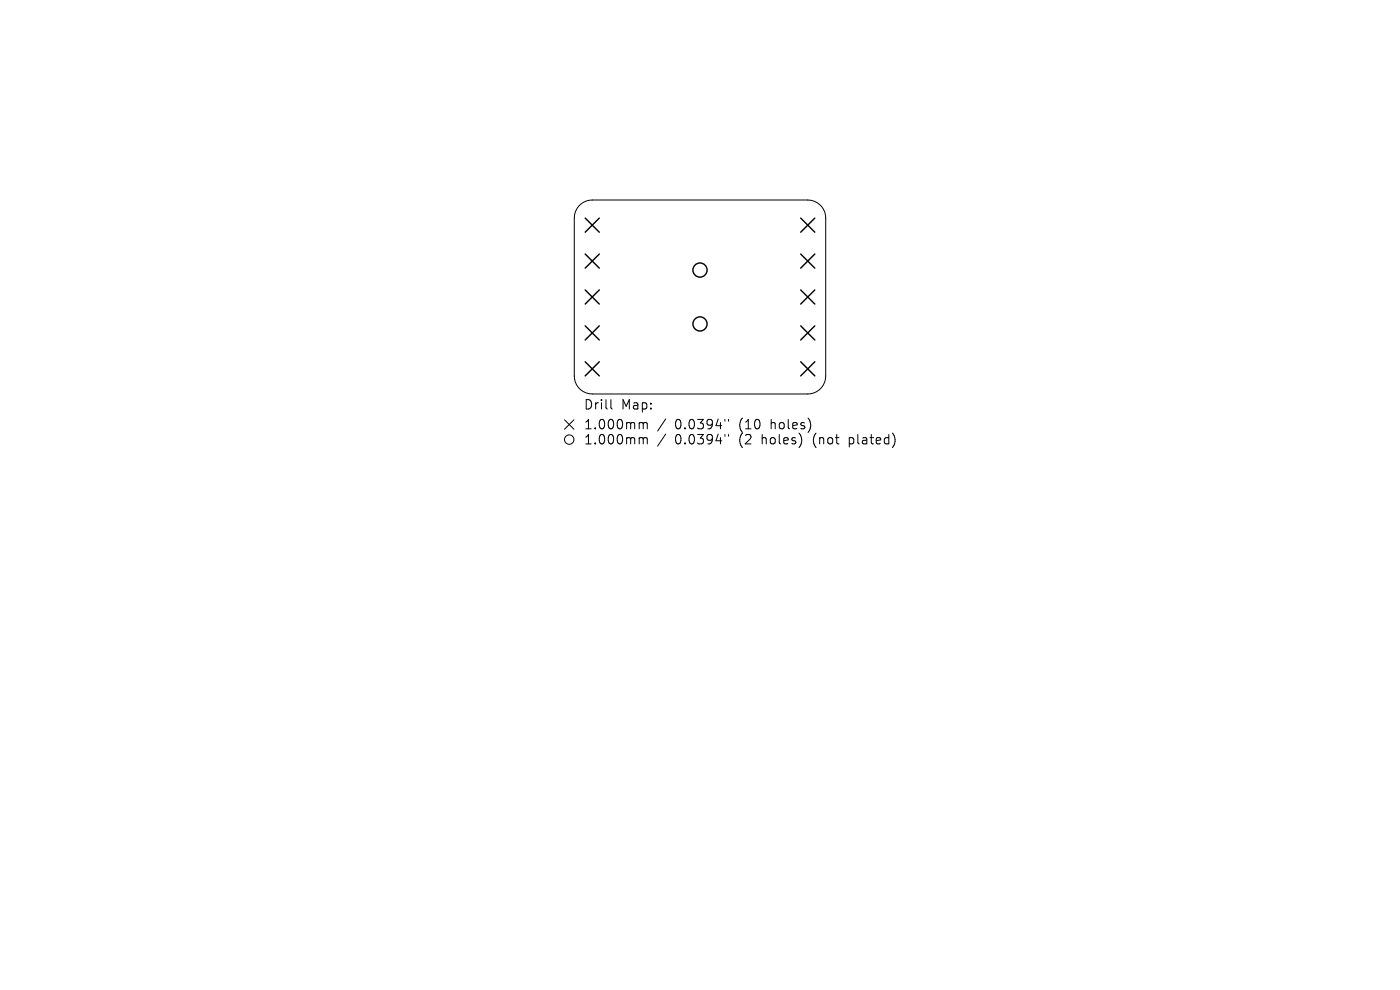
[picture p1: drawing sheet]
<svg xmlns="http://www.w3.org/2000/svg" width="297mm" height="210mm" viewBox="0 0 297 210" stroke-linecap="round" stroke-linejoin="round" font-family="sans-serif">
<defs><g id="words">
<g font-size="2.8">
<text x="123.8" y="87.2">Drill</text>
<text x="131.8" y="87.2">Map:</text>
<text x="123.8" y="91.4">1.000mm</text>
<text x="123.8" y="94.6">1.000mm</text>
<text x="143.2" y="91.4">0.0394&quot;</text>
<text x="143.2" y="94.6">0.0394&quot;</text>
<text x="156.9" y="91.4">(10</text>
<text x="156.9" y="94.6">(2</text>
<text x="161.9" y="94.6">holes)</text>
<text x="163.8" y="91.4">holes)</text>
<text x="172.9" y="94.6">(not</text>
<text x="180.8" y="94.6">plated)</text>
</g>
</g></defs>
<g fill="none" stroke="#000" stroke-width=".21">
<path d="M122.8 43.7a3.8 3.8 0 0 1 2.8-1.3h45.8a3.8 3.8 0 0 1 3.8 3.8v33.6a3.8 3.8 0 0 1-3.8 3.8h-45.8a3.8 3.8 0 0 1-3.8-3.8v-33.6a3.8 3.8 0 0 1 1-2.5zM119.8 89.1l2 2M121.8 89.1l-2 2M129.6 84.8v1.7l.3 .3M135.9 89.6l.5 .1 .1 .2M135.9 92.8h.3l.3 .3M136.5 89.9l.2-.3 .5 .1 .1 1.3M136.5 89.9v1.1M136.5 93.1v1.1M136.5 93.1l.2-.3 .5 .1 .1 1.3M141.2 88.9l-1.7 2.5M141.2 92.1l-1.7 2.5"/>
<path d="M153.8 89v.3M153.8 92.2v.3M154.6 89v.3M154.6 92.2v.3"/>
<circle cx="120.8" cy="93.3" r="1"/>
</g>
<g fill="none" stroke="#000" stroke-width=".3">
<path d="M124.1 46.3l3 3M124.1 53.9l3 3M127.1 46.3l-3 3M127.1 53.9l-3 3M169.9 46.3l3 3M169.9 53.9l3 3M172.9 46.3l-3 3M172.9 53.9l-3 3M124.1 61.5l3 3M124.1 69.1l3 3M124.1 76.7l3 3M127.1 61.5l-3 3"/>
<path d="M127.1 69.1l-3 3M127.1 76.7l-3 3M169.9 61.5l3 3M169.9 69.1l3 3M169.9 76.7l3 3M172.9 61.5l-3 3M172.9 69.1l-3 3M172.9 76.7l-3 3"/>
<circle cx="148.5" cy="57.3" r="1.5"/>
<circle cx="148.5" cy="68.7" r="1.5"/>
</g>
<use href="#words"/>
</svg>
